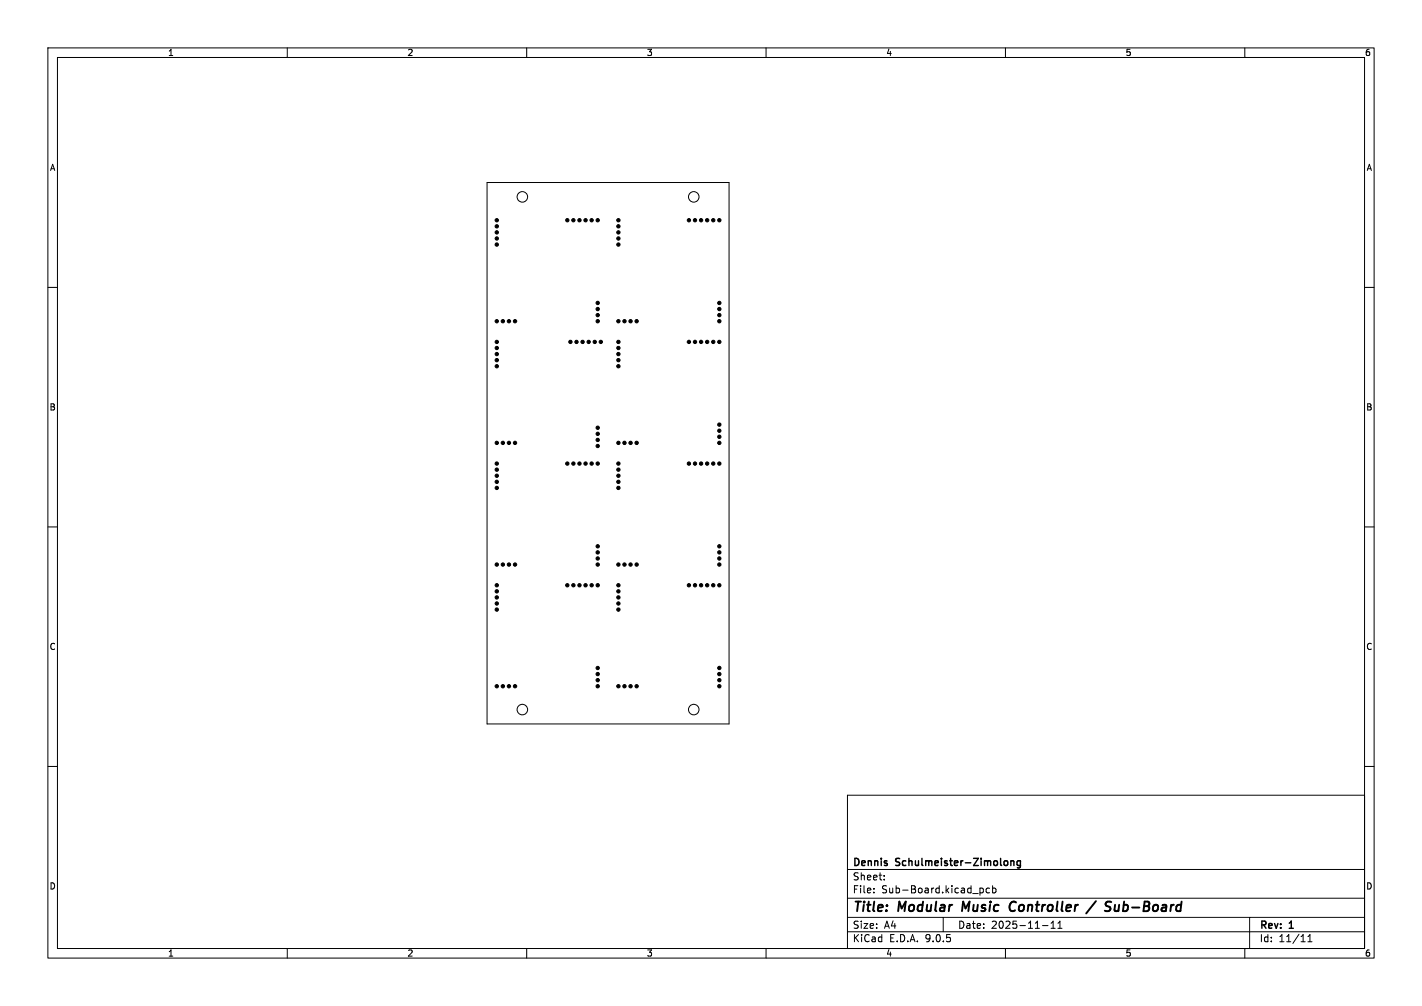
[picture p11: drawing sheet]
<svg xmlns="http://www.w3.org/2000/svg" width="297mm" height="210mm" viewBox="0 0 297 210" stroke-linecap="round" stroke-linejoin="round" font-family="sans-serif">
<defs><g id="words">
<g font-size="2.8">
<text x="178" y="190.9">Title:</text>
<text x="187.7" y="190.9">Modular</text>
<text x="201.8" y="190.9">Music</text>
<text x="212.5" y="190.9">Controller</text>
<text x="229.7" y="190.9">/</text>
<text x="234.1" y="190.9">Sub-Board</text>
</g>
<g font-size="2.1">
<text x="178" y="184">Sheet:</text>
<text x="178" y="181.2">Dennis</text>
<text x="187.2" y="181.2">Schulmeister-Zimolong</text>
<text x="178" y="186.7">File:</text>
<text x="184.1" y="186.7">Sub-Board.kicad_pcb</text>
<text x="178" y="196.9">KiCad</text>
<text x="178" y="194.1">Size:</text>
<text x="184.7" y="194.1">A4</text>
<text x="185.7" y="196.9">E.D.A.</text>
<text x="193.3" y="196.9">9.0.5</text>
<text x="200" y="194.1">Date:</text>
<text x="207" y="194.1">2025-11-11</text>
<text x="263" y="194.3">Rev:</text>
<text x="263" y="196.9">Id:</text>
<text x="267.1" y="196.9">11/11</text>
<text x="269.4" y="194.3">1</text>
</g>
<g font-size="1.8">
<text x="35" y="11.9">1</text>
<text x="85" y="11.9">2</text>
<text x="135" y="11.9">3</text>
<text x="185" y="11.9">4</text>
<text x="235" y="11.9">5</text>
<text x="285" y="11.9">6</text>
<text x="10.3" y="35.9">A</text>
<text x="285.4" y="35.9">A</text>
<text x="10.3" y="85.9">B</text>
<text x="285.3" y="85.9">B</text>
<text x="10.3" y="135.9">C</text>
<text x="285.3" y="135.9">C</text>
<text x="10.3" y="185.9">D</text>
<text x="285.3" y="185.9">D</text>
<text x="35" y="199.9">1</text>
<text x="85" y="199.9">2</text>
<text x="135" y="199.9">3</text>
<text x="185" y="199.9">4</text>
<text x="235" y="199.9">5</text>
<text x="285" y="199.9">6</text>
</g>
</g></defs>
<g fill="none" stroke="#000" stroke-width=".21">
<path d="M10 10h277v190h-277zM12 12h273v186h-273zM60 10v2M110 10v2M160 10v2M210 10v2M260 10v2M101.7 38.1h50.6v113h-50.6zM10 60h2M285 60h2M10 110h2M285 110h2"/>
<path d="M10 160h2M177 166h108v32h-108zM285 160h2M60 198v2M110 198v2M160 198v2M177 194.5h108M177 191.5h108M177 187.5h108M177 181.5h108M182.5 186.3v.1M182.5 185.5v.1"/>
<path d="M184.7 183.6v.1M184.7 182.8v.1M197 191.5v3M204.7 185.5l.4-.1 .3 .3-.2 .6h-.5M206.7 185.5l-.5-.1-.2 .3 .1 .6h.6M207.3 185.5l.4-.1 .3 .3-.1 .6h-.6M207.3 184.9v1.5M210 198v2M217.7 193.2h1.2M219.5 193.8h.9M219.5 192.7l.5-.4v1.5M221 193.8h.8"/>
<path d="M221 192.7l.4-.4v1.5M260 198v2M261 191.5v6.5M273.2 196.6h.8M273.2 195.5l.4-.4v1.5"/>
<circle cx="109.1" cy="41.1" r="1.1"/>
<circle cx="144.9" cy="41.1" r="1.1"/>
<circle cx="109.1" cy="148.1" r="1.1"/>
<circle cx="144.9" cy="148.1" r="1.1"/>
</g>
<path d="M201.2 188.2l-.3 2M211.8 188.2a1.07 1.07 0 0 0-.9 .8 1.07 1.07 0 0 0 .5 1.2l.5-.1M228.9 188.1l-2 2.6M231.8 188.2l.3 .1M232.9 188.9l-.1 1.2h.7" fill="none" stroke="#000" stroke-width=".4"/>
<path d="M211.1 179.7v1M211.1 179.8l.2-.1 .4 .1 .1 .9M213.1 179.8l-.4-.1-.3 .3 .2 .6h.5M213.1 179.7v1.2l-.3 .3-.3-.1" fill="none" stroke="#000" stroke-width=".3"/>
<g fill="#000" stroke="#000" stroke-width=".21">
<circle cx="103.8" cy="48.5" r=".35"/>
<circle cx="103.8" cy="51.1" r=".35"/>
<circle cx="103.8" cy="46" r=".35"/>
<circle cx="103.8" cy="49.8" r=".35"/>
<circle cx="103.8" cy="47.2" r=".35"/>
<circle cx="118.5" cy="46" r=".35"/>
<circle cx="119.8" cy="46" r=".35"/>
<circle cx="121" cy="46" r=".35"/>
<circle cx="122.3" cy="46" r=".35"/>
<circle cx="123.6" cy="46" r=".35"/>
<circle cx="124.8" cy="46" r=".35"/>
<circle cx="129.2" cy="47.2" r=".35"/>
<circle cx="129.2" cy="51.1" r=".35"/>
<circle cx="129.2" cy="46" r=".35"/>
<circle cx="129.2" cy="49.8" r=".35"/>
<circle cx="129.2" cy="48.5" r=".35"/>
<circle cx="143.9" cy="46" r=".35"/>
<circle cx="145.2" cy="46" r=".35"/>
<circle cx="146.4" cy="46" r=".35"/>
<circle cx="147.7" cy="46" r=".35"/>
<circle cx="149" cy="46" r=".35"/>
<circle cx="150.2" cy="46" r=".35"/>
<circle cx="103.8" cy="73.9" r=".35"/>
<circle cx="103.8" cy="75.2" r=".35"/>
<circle cx="103.8" cy="76.5" r=".35"/>
<circle cx="103.8" cy="67.1" r=".35"/>
<circle cx="103.8" cy="72.6" r=".35"/>
<circle cx="103.8" cy="71.4" r=".35"/>
<circle cx="105" cy="67.1" r=".35"/>
<circle cx="106.3" cy="67.1" r=".35"/>
<circle cx="107.6" cy="67.1" r=".35"/>
<circle cx="119.1" cy="71.4" r=".35"/>
<circle cx="120.4" cy="71.4" r=".35"/>
<circle cx="121.7" cy="71.4" r=".35"/>
<circle cx="122.9" cy="71.4" r=".35"/>
<circle cx="124.2" cy="71.4" r=".35"/>
<circle cx="124.8" cy="67.1" r=".35"/>
<circle cx="124.8" cy="65.8" r=".35"/>
<circle cx="124.8" cy="63.2" r=".35"/>
<circle cx="124.8" cy="64.5" r=".35"/>
<circle cx="125.5" cy="71.4" r=".35"/>
<circle cx="129.2" cy="73.9" r=".35"/>
<circle cx="129.2" cy="71.4" r=".35"/>
<circle cx="129.2" cy="72.6" r=".35"/>
<circle cx="129.2" cy="75.2" r=".35"/>
<circle cx="129.2" cy="67.1" r=".35"/>
<circle cx="129.2" cy="76.5" r=".35"/>
<circle cx="130.4" cy="67.1" r=".35"/>
<circle cx="131.7" cy="67.1" r=".35"/>
<circle cx="133" cy="67.1" r=".35"/>
<circle cx="143.9" cy="71.4" r=".35"/>
<circle cx="145.2" cy="71.4" r=".35"/>
<circle cx="146.4" cy="71.4" r=".35"/>
<circle cx="147.7" cy="71.4" r=".35"/>
<circle cx="149" cy="71.4" r=".35"/>
<circle cx="150.2" cy="71.4" r=".35"/>
<circle cx="150.2" cy="67.1" r=".35"/>
<circle cx="150.2" cy="63.2" r=".35"/>
<circle cx="150.2" cy="65.8" r=".35"/>
<circle cx="150.2" cy="64.5" r=".35"/>
<circle cx="103.8" cy="98" r=".35"/>
<circle cx="103.8" cy="92.5" r=".35"/>
<circle cx="103.8" cy="96.8" r=".35"/>
<circle cx="103.8" cy="99.3" r=".35"/>
<circle cx="105" cy="92.5" r=".35"/>
<circle cx="106.3" cy="92.5" r=".35"/>
<circle cx="107.6" cy="92.5" r=".35"/>
<circle cx="118.5" cy="96.8" r=".35"/>
<circle cx="119.8" cy="96.8" r=".35"/>
<circle cx="121" cy="96.8" r=".35"/>
<circle cx="122.3" cy="96.8" r=".35"/>
<circle cx="123.6" cy="96.8" r=".35"/>
<circle cx="124.8" cy="96.8" r=".35"/>
<circle cx="124.8" cy="93.1" r=".35"/>
<circle cx="124.8" cy="89.3" r=".35"/>
<circle cx="124.8" cy="91.8" r=".35"/>
<circle cx="124.8" cy="90.6" r=".35"/>
<circle cx="129.2" cy="99.3" r=".35"/>
<circle cx="129.2" cy="92.5" r=".35"/>
<circle cx="129.2" cy="98" r=".35"/>
<circle cx="129.2" cy="96.8" r=".35"/>
<circle cx="130.4" cy="92.5" r=".35"/>
<circle cx="131.7" cy="92.5" r=".35"/>
<circle cx="133" cy="92.5" r=".35"/>
<circle cx="143.9" cy="96.8" r=".35"/>
<circle cx="145.2" cy="96.8" r=".35"/>
<circle cx="146.4" cy="96.8" r=".35"/>
<circle cx="147.7" cy="96.8" r=".35"/>
<circle cx="149" cy="96.8" r=".35"/>
<circle cx="150.2" cy="91.2" r=".35"/>
<circle cx="150.2" cy="89.9" r=".35"/>
<circle cx="150.2" cy="96.8" r=".35"/>
<circle cx="150.2" cy="88.6" r=".35"/>
<circle cx="150.2" cy="92.5" r=".35"/>
<circle cx="103.8" cy="117.9" r=".35"/>
<circle cx="103.8" cy="101.9" r=".35"/>
<circle cx="103.8" cy="100.6" r=".35"/>
<circle cx="105" cy="117.9" r=".35"/>
<circle cx="106.3" cy="117.9" r=".35"/>
<circle cx="107.6" cy="117.9" r=".35"/>
<circle cx="124.8" cy="115.3" r=".35"/>
<circle cx="124.8" cy="117.9" r=".35"/>
<circle cx="124.8" cy="116.6" r=".35"/>
<circle cx="124.8" cy="114" r=".35"/>
<circle cx="129.2" cy="100.6" r=".35"/>
<circle cx="129.2" cy="101.9" r=".35"/>
<circle cx="129.2" cy="117.9" r=".35"/>
<circle cx="130.4" cy="117.9" r=".35"/>
<circle cx="131.7" cy="117.9" r=".35"/>
<circle cx="133" cy="117.9" r=".35"/>
<circle cx="150.2" cy="117.9" r=".35"/>
<circle cx="150.2" cy="116.6" r=".35"/>
<circle cx="150.2" cy="115.3" r=".35"/>
<circle cx="150.2" cy="114" r=".35"/>
<circle cx="103.8" cy="124.7" r=".35"/>
<circle cx="103.8" cy="123.4" r=".35"/>
<circle cx="103.8" cy="122.2" r=".35"/>
<circle cx="103.8" cy="126" r=".35"/>
<circle cx="103.8" cy="127.3" r=".35"/>
<circle cx="118.5" cy="122.2" r=".35"/>
<circle cx="119.8" cy="122.2" r=".35"/>
<circle cx="121" cy="122.2" r=".35"/>
<circle cx="122.3" cy="122.2" r=".35"/>
<circle cx="123.6" cy="122.2" r=".35"/>
<circle cx="124.8" cy="122.2" r=".35"/>
<circle cx="124.8" cy="139.4" r=".35"/>
<circle cx="129.2" cy="124.7" r=".35"/>
<circle cx="129.2" cy="126" r=".35"/>
<circle cx="129.2" cy="122.2" r=".35"/>
<circle cx="129.2" cy="123.4" r=".35"/>
<circle cx="129.2" cy="127.3" r=".35"/>
<circle cx="143.9" cy="122.2" r=".35"/>
<circle cx="145.2" cy="122.2" r=".35"/>
<circle cx="146.4" cy="122.2" r=".35"/>
<circle cx="147.7" cy="122.2" r=".35"/>
<circle cx="149" cy="122.2" r=".35"/>
<circle cx="150.2" cy="122.2" r=".35"/>
<circle cx="150.2" cy="139.4" r=".35"/>
<circle cx="103.8" cy="143.3" r=".35"/>
<circle cx="105" cy="143.3" r=".35"/>
<circle cx="106.3" cy="143.3" r=".35"/>
<circle cx="107.6" cy="143.3" r=".35"/>
<circle cx="124.8" cy="140.7" r=".35"/>
<circle cx="124.8" cy="143.3" r=".35"/>
<circle cx="124.8" cy="142" r=".35"/>
<circle cx="129.2" cy="143.3" r=".35"/>
<circle cx="130.4" cy="143.3" r=".35"/>
<circle cx="131.7" cy="143.3" r=".35"/>
<circle cx="133" cy="143.3" r=".35"/>
<circle cx="150.2" cy="142" r=".35"/>
<circle cx="150.2" cy="140.7" r=".35"/>
<circle cx="150.2" cy="143.3" r=".35"/>
</g>
<use href="#words"/>
</svg>
